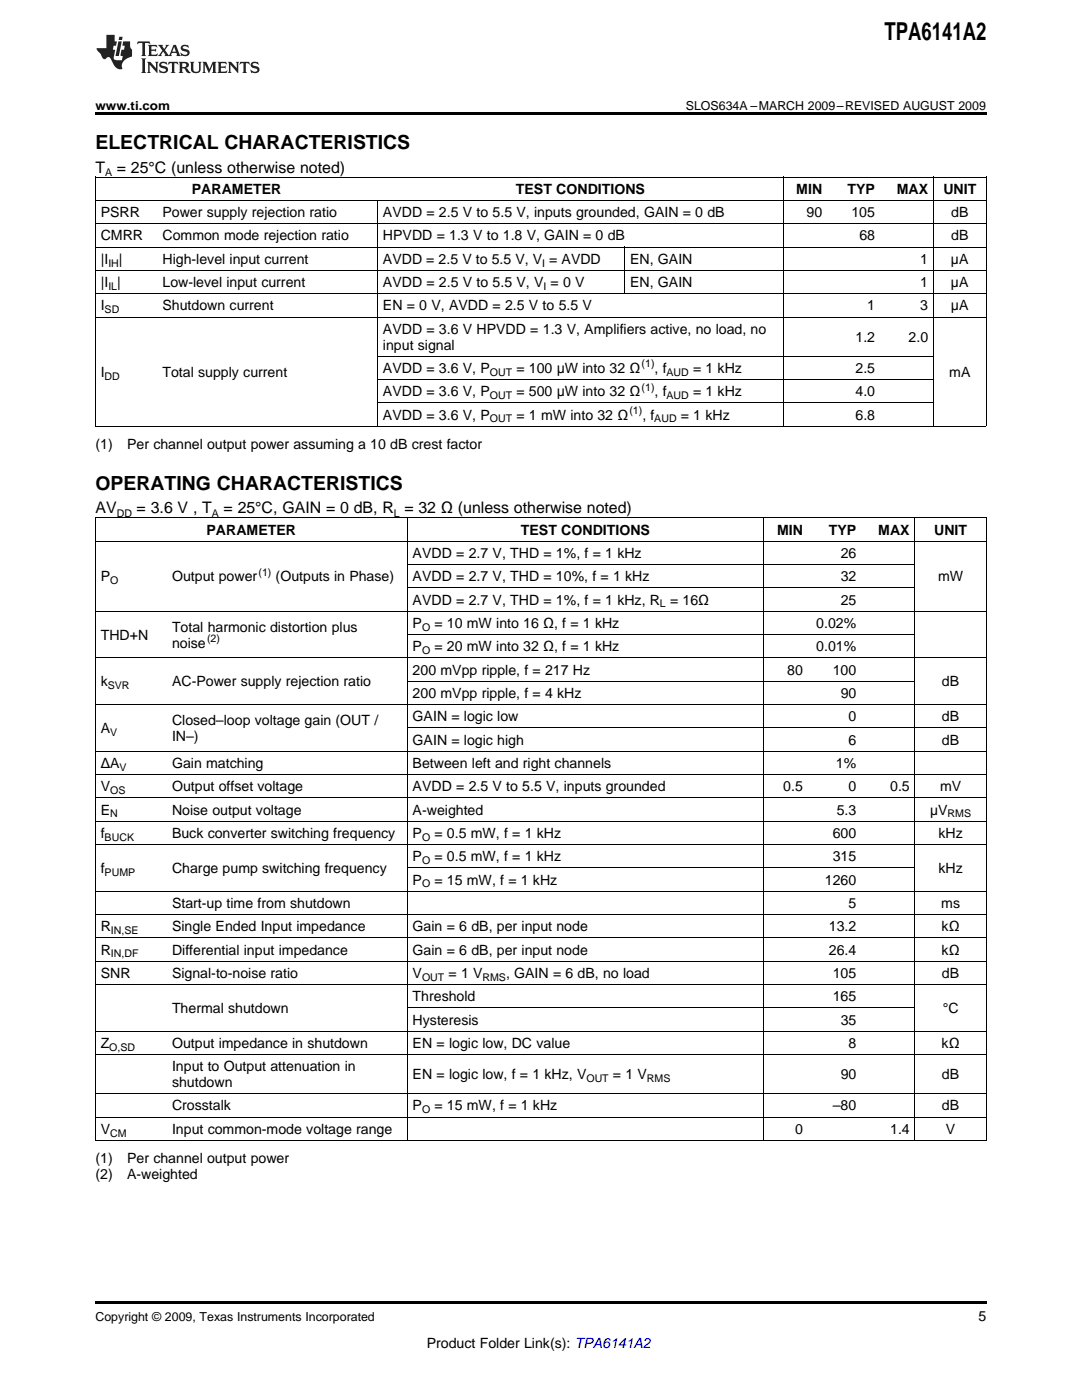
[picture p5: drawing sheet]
<svg xmlns="http://www.w3.org/2000/svg" width="216mm" height="279mm" viewBox="0 0 216 279" stroke-linecap="round" stroke-linejoin="round" font-family="sans-serif">
<defs><g id="words">
<text font-size="4.9" x="176.5" y="7.9">TPA6141A2</text>
<g font-size="3.9">
<text x="19" y="29.7">ELECTRICAL CHARACTERISTICS</text>
<text x="19" y="97.7">OPERATING CHARACTERISTICS</text>
</g>
<g font-size="3.2">
<text x="19" y="34.4">T</text>
<text x="23.3" y="34.4">= 25°C (unless otherwise noted)</text>
<text x="19" y="102.4">AV</text>
<text x="27.3" y="102.4">= 3.6 V , T</text>
<text x="44.6" y="102.4">= 25°C, GAIN = 0 dB, R = 32 Ω (unless otherwise noted)</text>
</g>
<g font-size="2.8">
<text x="38.3" y="38.7">PARAMETER</text>
<text x="102.9" y="38.7">TEST CONDITIONS</text>
<text x="158.9" y="38.7">MIN</text>
<text x="169.1" y="38.7">TYP</text>
<text x="178.9" y="38.7">MAX</text>
<text x="188.2" y="38.7">UNIT</text>
<text x="20.1" y="43.3">PSRR</text>
<text x="20.1" y="48">CMRR</text>
<text x="32.4" y="43.3">Power supply rejection ratio</text>
<text x="32.4" y="48">Common mode rejection ratio</text>
<text x="76.4" y="43.3">AVDD = 2.5 V to 5.5 V, inputs grounded, GAIN = 0 dB</text>
<text x="76.4" y="48">HPVDD = 1.3 V to 1.8 V, GAIN = 0 dB</text>
<text x="160.9" y="43.3">90</text>
<text x="169.9" y="43.3">105</text>
<text x="171.5" y="48">68</text>
<text x="189.8" y="43.3">dB</text>
<text x="189.8" y="48">dB</text>
<text x="20.1" y="52.6">|I</text>
<text x="23.7" y="52.6">|</text>
<text x="32.4" y="52.6">High-level input current</text>
<text x="76.4" y="52.6">AVDD = 2.5 V to 5.5 V, V = AVDD</text>
<text x="125.7" y="52.6">EN, GAIN</text>
<text x="183.6" y="52.6">1</text>
<text x="189.8" y="52.6">µA</text>
<text x="20.1" y="57.3">|I |</text>
<text x="32.4" y="57.3">Low-level input current</text>
<text x="76.4" y="57.3">AVDD = 2.5 V to 5.5 V, V = 0 V</text>
<text x="125.7" y="57.3">EN, GAIN</text>
<text x="183.6" y="57.3">1</text>
<text x="189.8" y="57.3">µA</text>
<text x="20.1" y="61.9">I</text>
<text x="32.4" y="61.9">Shutdown current</text>
<text x="76.4" y="61.9">EN = 0 V, AVDD = 2.5 V to 5.5 V</text>
<text x="173" y="61.9">1</text>
<text x="183.6" y="61.9">3</text>
<text x="189.8" y="61.9">μA</text>
<text x="76.4" y="66.6">AVDD = 3.6 V HPVDD = 1.3 V, Amplifiers active, no load, no</text>
<text x="76.4" y="69.8">input signal</text>
<text x="170.7" y="68.2">1.2</text>
<text x="181.3" y="68.2">2.0</text>
<text x="20.1" y="75.2">I</text>
<text x="32.4" y="75.2">Total supply current</text>
<text x="76.4" y="74.4">AVDD = 3.6 V, P</text>
<text x="103" y="74.4">= 100 μW into 32 Ω</text>
<text x="130.6" y="74.4">, f</text>
<text x="138.3" y="74.4">= 1 kHz</text>
<text x="170.7" y="74.4">2.5</text>
<text x="189.4" y="75.2">mA</text>
<text x="76.4" y="79.1">AVDD = 3.6 V, P</text>
<text x="76.4" y="83.7">AVDD = 3.6 V, P</text>
<text x="103" y="79.1">= 500 μW into 32 Ω</text>
<text x="103" y="83.7">= 1 mW into 32 Ω</text>
<text x="128.2" y="83.7">, f</text>
<text x="130.6" y="79.1">, f</text>
<text x="135.9" y="83.7">= 1 kHz</text>
<text x="138.3" y="79.1">= 1 kHz</text>
<text x="170.7" y="79.1">4.0</text>
<text x="170.7" y="83.7">6.8</text>
<text x="19" y="89.6">(1)</text>
<text x="25.4" y="89.6">Per channel output power assuming a 10 dB crest factor</text>
<text x="41.2" y="106.7">PARAMETER</text>
<text x="103.9" y="106.7">TEST CONDITIONS</text>
<text x="155" y="106.7">MIN</text>
<text x="165.4" y="106.7">TYP</text>
<text x="175.3" y="106.7">MAX</text>
<text x="186.4" y="106.7">UNIT</text>
<text x="82.3" y="111.3">AVDD = 2.7 V, THD = 1%, f = 1 kHz</text>
<text x="167.7" y="111.3">26</text>
<text x="20.1" y="116">P</text>
<text x="34.3" y="116">Output power</text>
<text x="55" y="116">(Outputs in Phase)</text>
<text x="82.3" y="116">AVDD = 2.7 V, THD = 10%, f = 1 kHz</text>
<text x="167.7" y="116">32</text>
<text x="187.2" y="116">mW</text>
<text x="82.3" y="120.7">AVDD = 2.7 V, THD = 1%, f = 1 kHz, R</text>
<text x="82.3" y="125.3">P</text>
<text x="86.7" y="125.3">= 10 mW into 16 Ω, f = 1 kHz</text>
<text x="133.7" y="120.7">= 16Ω</text>
<text x="162.9" y="125.3">0.02%</text>
<text x="167.7" y="120.7">25</text>
<text x="20.1" y="127.6">THD+N</text>
<text x="34.3" y="126">Total harmonic distortion plus</text>
<text x="34.3" y="129.2">noise</text>
<text x="82.3" y="130">P</text>
<text x="86.7" y="130">= 20 mW into 32 Ω, f = 1 kHz</text>
<text x="162.9" y="130">0.01%</text>
<text x="20.1" y="136.9">k</text>
<text x="34.3" y="136.9">AC-Power supply rejection ratio</text>
<text x="82.3" y="134.6">200 mVpp ripple, f = 217 Hz</text>
<text x="157.1" y="134.6">80</text>
<text x="166.2" y="134.6">100</text>
<text x="188" y="136.9">dB</text>
<text x="82.3" y="139.3">200 mVpp ripple, f = 4 kHz</text>
<text x="82.3" y="143.9">GAIN = logic low</text>
<text x="167.7" y="139.3">90</text>
<text x="169.3" y="143.9">0</text>
<text x="188" y="143.9">dB</text>
<text x="20.1" y="146.3">A</text>
<text x="34.3" y="144.7">Closed–loop voltage gain (OUT /</text>
<text x="34.3" y="147.8">IN–)</text>
<text x="82.3" y="148.6">GAIN = logic high</text>
<text x="169.3" y="148.6">6</text>
<text x="188" y="148.6">dB</text>
<text x="20.1" y="153.2">ΔA</text>
<text x="34.3" y="153.2">Gain matching</text>
<text x="82.3" y="153.2">Between left and right channels</text>
<text x="166.8" y="153.2">1%</text>
<text x="20.1" y="157.9">V</text>
<text x="34.3" y="157.9">Output offset voltage</text>
<text x="82.3" y="157.9">AVDD = 2.5 V to 5.5 V, inputs grounded</text>
<text x="156.3" y="157.9">0.5</text>
<text x="169.3" y="157.9">0</text>
<text x="177.6" y="157.9">0.5</text>
<text x="187.6" y="157.9">mV</text>
<text x="20.1" y="162.6">E</text>
<text x="20.1" y="167.2">f</text>
<text x="34.3" y="162.6">Noise output voltage</text>
<text x="34.3" y="167.2">Buck converter switching frequency</text>
<text x="82.3" y="162.6">A-weighted</text>
<text x="82.3" y="167.2">P</text>
<text x="86.7" y="167.2">= 0.5 mW, f = 1 kHz</text>
<text x="166.2" y="167.2">600</text>
<text x="167" y="162.6">5.3</text>
<text x="185.6" y="162.6">µV</text>
<text x="187.3" y="167.2">kHz</text>
<text x="82.3" y="171.9">P</text>
<text x="86.7" y="171.9">= 0.5 mW, f = 1 kHz</text>
<text x="166.2" y="171.9">315</text>
<text x="20.1" y="174.2">f</text>
<text x="34.3" y="174.2">Charge pump switching frequency</text>
<text x="82.3" y="176.5">P</text>
<text x="86.7" y="176.5">= 15 mW, f = 1 kHz</text>
<text x="164.6" y="176.5">1260</text>
<text x="187.3" y="174.2">kHz</text>
<text x="20.1" y="185.8">R</text>
<text x="34.3" y="181.2">Start-up time from shutdown</text>
<text x="34.3" y="185.8">Single Ended Input impedance</text>
<text x="82.3" y="185.8">Gain = 6 dB, per input node</text>
<text x="165.4" y="185.8">13.2</text>
<text x="169.3" y="181.2">5</text>
<text x="187.8" y="181.2">ms</text>
<text x="187.9" y="185.8">kΩ</text>
<text x="20.1" y="190.5">R</text>
<text x="34.3" y="190.5">Differential input impedance</text>
<text x="82.3" y="190.5">Gain = 6 dB, per input node</text>
<text x="165.4" y="190.5">26.4</text>
<text x="187.9" y="190.5">kΩ</text>
<text x="20.1" y="195.2">SNR</text>
<text x="34.3" y="195.2">Signal-to-noise ratio</text>
<text x="82.3" y="195.2">V</text>
<text x="89.5" y="195.2">= 1 V</text>
<text x="101" y="195.2">, GAIN = 6 dB, no load</text>
<text x="166.2" y="195.2">105</text>
<text x="188" y="195.2">dB</text>
<text x="34.3" y="202.1">Thermal shutdown</text>
<text x="82.3" y="199.8">Threshold</text>
<text x="166.2" y="199.8">165</text>
<text x="188.1" y="202.1">°C</text>
<text x="20.1" y="209.1">Z</text>
<text x="34.3" y="209.1">Output impedance in shutdown</text>
<text x="82.3" y="204.5">Hysteresis</text>
<text x="82.3" y="209.1">EN = logic low, DC value</text>
<text x="167.7" y="204.5">35</text>
<text x="169.3" y="209.1">8</text>
<text x="187.9" y="209.1">kΩ</text>
<text x="34.3" y="213.8">Input to Output attenuation in</text>
<text x="82.3" y="215.4">EN = logic low, f = 1 kHz, V</text>
<text x="122.3" y="215.4">= 1 V</text>
<text x="167.7" y="215.4">90</text>
<text x="188" y="215.4">dB</text>
<text x="34.3" y="217">shutdown</text>
<text x="34.3" y="221.6">Crosstalk</text>
<text x="82.3" y="221.6">P</text>
<text x="86.7" y="221.6">= 15 mW, f = 1 kHz</text>
<text x="166.2" y="221.6">–80</text>
<text x="188" y="221.6">dB</text>
<text x="20.1" y="226.3">V</text>
<text x="34.3" y="226.3">Input common-mode voltage range</text>
<text x="158.6" y="226.3">0</text>
<text x="177.6" y="226.3">1.4</text>
<text x="188.7" y="226.3">V</text>
<text x="19" y="232.1">(1)</text>
<text x="25.4" y="232.1">Per channel output power</text>
<text x="19" y="235.3">(2)</text>
<text x="25.4" y="235.3">A-weighted</text>
<text x="195.3" y="263.6">5</text>
<text x="85.2" y="269">Product Folder Link(s): TPA6141A2</text>
</g>
<g font-size="2.5">
<text x="19" y="21.9">www.ti.com.................................................................................................................................................... SLOS634A –MARCH 2009–REVISED AUGUST 2009</text>
<text x="19" y="263.6">Copyright © 2009, Texas Instruments Incorporated</text>
</g>
<g font-size="2.1">
<text x="21" y="35.1">A</text>
<text x="21.6" y="53.2">IH</text>
<text x="108.2" y="53.2">I</text>
<text x="21.6" y="57.9">IL</text>
<text x="108.4" y="57.9">I</text>
<text x="20.9" y="62.5">SD</text>
<text x="20.9" y="75.7">DD</text>
<text x="97.8" y="75">OUT</text>
<text x="128" y="73.3">(1)</text>
<text x="128" y="78">(1)</text>
<text x="133" y="75">AUD</text>
<text x="97.8" y="79.7">OUT</text>
<text x="125.6" y="82.6">(1)</text>
<text x="133" y="79.7">AUD</text>
<text x="97.8" y="84.3">OUT</text>
<text x="130.6" y="84.3">AUD</text>
<text x="23.3" y="103.1">DD</text>
<text x="42.3" y="103.1">A</text>
<text x="78.6" y="103.1">L</text>
<text x="22" y="116.6">O</text>
<text x="51.6" y="114.9">(1)</text>
<text x="84.2" y="125.9">O</text>
<text x="131.7" y="121.2">L</text>
<text x="41.3" y="128.1">(2)</text>
<text x="84.2" y="130.5">O</text>
<text x="21.5" y="137.5">SVR</text>
<text x="22" y="146.8">V</text>
<text x="23.8" y="153.8">V</text>
<text x="22" y="158.5">OS</text>
<text x="20.9" y="167.8">BUCK</text>
<text x="22" y="163.1">N</text>
<text x="84.2" y="167.8">O</text>
<text x="189.1" y="163.1">RMS</text>
<text x="84.2" y="172.4">O</text>
<text x="20.9" y="174.8">PUMP</text>
<text x="84.2" y="177.1">O</text>
<text x="22.1" y="186.4">IN,SE</text>
<text x="22.1" y="191.1">IN,DF</text>
<text x="84.2" y="195.7">OUT</text>
<text x="96.3" y="195.7">RMS</text>
<text x="21.8" y="209.7">O,SD</text>
<text x="117" y="215.9">OUT</text>
<text x="129.1" y="215.9">RMS</text>
<text x="22" y="226.8">CM</text>
<text x="84.2" y="222.2">O</text>
</g>
</g></defs>
<g fill="#231f20">
<path d="M27.5 8.3l-.1 .5 .4-.2h.6v.1v2.1l-.2 .4h1l-.3-.4v-2.1l.1-.1h.5l.5 .2-.2-.5zM29.5 9l.2 .3v1.5l-.2 .4h1.8l.2-.6a1.04 1.04 0 0 1-1.3 .2v-.7h.6l.3 .2v-.6l-.3 .2h-.6v-.6l.8-.1 .4 .3-.2-.5zM31.5 9l.9 1.1-.9 1.1h.8l-.2-.2 .5-.7 .4 .7-.2 .2h1.5l-.1-.2 .1-.4h.9l.1 .4-.2 .2h1l-.3-.3-.7-1.9h-.5l-.9 2-.8-1 .9-1h-.8l.1 .3-.3 .5-.4-.6 .2-.2zM34.7 9.3l.4 1h-.7zM36.3 9.1a.63 .63 0 0 0-.2 .7 .63 .63 0 0 0 .6 .4l.6 .2 .1 .2a.75 .75 0 0 1-.7 .4 .75 .75 0 0 1-.6-.5l.1 .7 .1-.1a1.11 1.11 0 0 0 1.5-.6 1.13 1.13 0 0 0-1.2-.8l-.1-.4a1.04 1.04 0 0 1 1.2 .2l-.2-.5-.1 .1-.5-.2zM28.2 11.7l.2 .3v2.2l-.2 .4h1l-.3-.4v-2.2l.3-.3zM29.3 12.3l.3 .4v1.5l-.3 .4h.8l-.2-.4v-1.3l1.5 1.7v-1.9l.2-.4h-.7l.2 .4v.9l-1.1-1.3zM32 12.5a.62 .62 0 0 0-.2 .7 .62 .62 0 0 0 .6 .4l.6 .1 .1 .3a.76 .76 0 0 1-.7 .3 .76 .76 0 0 1-.6-.4l.1 .7 .1-.1a1.11 1.11 0 0 0 1.5-.6 1.13 1.13 0 0 0-1.2-.8l-.1-.4a1.04 1.04 0 0 1 1.2 .2l-.2-.6-.1 .1-.5-.1zM33.7 12.3l-.2 .7a.61 .61 0 0 1 .8-.4v1.6l-.2 .4h.9l-.2-.4v-1.6a.63 .63 0 0 1 .8 .4l-.2-.7zM35.6 12.3l.3 .4v1.5l-.3 .4h1l-.2-.2v-.8l.5 .2a.76 .76 0 0 0 1.2 .7l-1-1a.58 .58 0 0 0 .6-.5 .58 .58 0 0 0-.5-.6zM36.4 12.7l.1-.1a.45 .45 0 0 1 .5 .1 .45 .45 0 0 1 .1 .5l-.7 .2zM37.9 12.3l.2 .2a2.17 2.17 0 0 0 .3 1.9 .99 .99 0 0 0 1.6-.6v-1.1l.2-.4h-.7l.2 .2a1.92 1.92 0 0 1-.2 1.8 .6 .6 0 0 1-.9-.5v-1.1l.2-.4zM40.4 12.3l.2 .4v1.5l-.2 .4h.7l-.2-.4v-1.4l.8 1.8 .8-1.8v1.4l-.2 .4h.9l-.2-.4v-1.5l.2-.4h-.8l-.6 1.5-.6-1.5zM43.4 12.3l.2 .4v1.5l-.2 .4h1.8l.2-.6a1.04 1.04 0 0 1-1.3 .2v-.7h.5l.4 .2v-.6l-.4 .2h-.5v-.7h.8l.3 .3-.1-.6zM45.5 12.3l.2 .4v1.5l-.2 .4h.7l-.2-.4v-1.3l1.5 1.7v-1.9l.2-.4h-.7l.2 .4v.9l-1.1-1.3zM47.9 12.3l-.1 .7a.61 .61 0 0 1 .8-.4v1.6l-.3 .4h1l-.3-.4 .1-1.6a.63 .63 0 0 1 .7 .4l-.1-.7zM50.2 12.5a.62 .62 0 0 0-.2 .7 .62 .62 0 0 0 .6 .4l.6 .1 .2 .3a.76 .76 0 0 1-.8 .3 .76 .76 0 0 1-.6-.4l.1 .7 .2-.1a1.11 1.11 0 0 0 1.5-.6 1.13 1.13 0 0 0-1.3-.8l-.1-.4a1.04 1.04 0 0 1 1.2 .2l-.1-.6-.2 .1-.5-.1z"/>
<path d="M21.2 7v2.6h-1.9l.1 .4 .7 .9a.91 .91 0 0 0 1 .9 .56 .56 0 0 1 .5-.4 .56 .56 0 0 1 .5 .3l.4 .8a1.53 1.53 0 0 0 1.9 1.2 1.54 1.54 0 0 1 1-2.1l.9-.3v-1.4a1.52 1.52 0 0 1-.3-1.6h-1.4l-.2 .8h.5l-.2 .8h-.4l-.2 1v.2l.4 .1-.2 .8a1.93 1.93 0 0 1-1.6-.2l.3-1.9h-.5l.2-.8h.4l.2-.8h-.4v-1.3zM23.6 8.3l-.6 2.9h.7l.6-2.9zM23.8 7.3l-.1 .7h.6l.2-.7z"/>
</g>
<path d="M19 22.5h177.8v.5h-177.8zM19 259.7h177.8v.5h-177.8z" fill="#000"/>
<g fill="none" stroke="#000" stroke-width=".2">
<path d="M19 40h177.8M19 35.3h177.8M19.1 35.3v49.7M75.3 39.9v45.1M156.3 35.3v49.7M186.2 35.3v49.7M196.8 35.3v49.7M19 58.6h177.8M19 54h177.8M19 49.3h177.8M19 44.6h177.8M124.6 49.2v9.4"/>
<path d="M19 63.3h177.8M75.4 75.8h110.9M75.4 71.1h110.9M19 85.1h177.8M75.4 80.4h110.9M19 108h177.8M19 103.3h177.8M19.1 103.3v124.2M81.2 103.3v124.2M81.3 117.3h101.3M81.3 112.7h101.3M152.3 103.3v124.2"/>
<path d="M182.5 103.3v124.2M196.8 103.3v124.2M19 131.3h177.8M19 122h177.8M81.3 135.9h101.3M81.3 126.6h101.3M19 159.2h177.8M19 154.6h177.8M19 149.9h177.8M19 140.6h177.8M81.3 145.3h115.5M19 177.9h177.8"/>
<path d="M19 168.5h177.8M19 163.9h177.8M81.3 173.2h101.3M19 196.5h177.8M19 191.8h177.8M19 187.2h177.8M19 182.5h177.8M19 218.3h177.8M19 210.4h177.8M19 205.8h177.8M81.3 201.1h101.3M19 227.6h177.8"/>
<path d="M19 222.9h177.8"/>
</g>
<use href="#words"/>
</svg>
